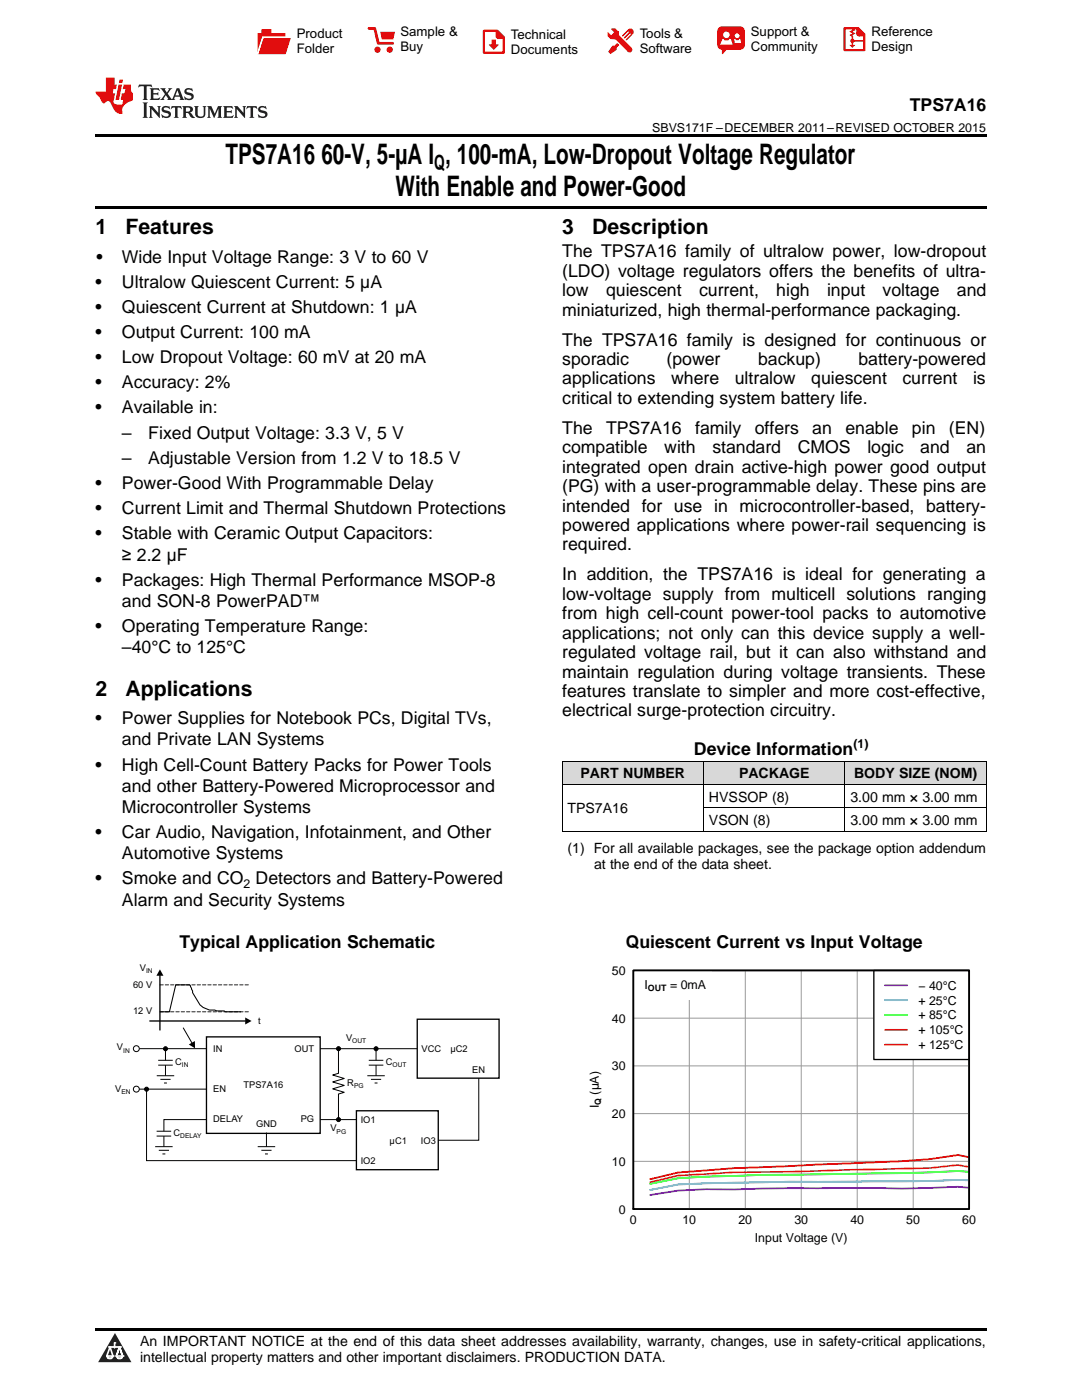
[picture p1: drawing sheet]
<svg xmlns="http://www.w3.org/2000/svg" width="216mm" height="279mm" viewBox="0 0 216 279" stroke-linecap="round" stroke-linejoin="round" font-family="sans-serif">
<defs><g id="words">
<g font-size="5.6">
<text x="45" y="32.8">TPS7A16</text>
<text x="64.1" y="32.8">60-V, 5-µA I , 100-mA, Low-Dropout Voltage Regulator</text>
<text x="78.9" y="39.2">With Enable and Power-Good</text>
</g>
<g font-size="4.2">
<text x="86.6" y="33.9">Q</text>
<text x="19" y="46.7">1</text>
<text x="25" y="46.7">Features</text>
<text x="112.2" y="46.7">3</text>
<text x="118.2" y="46.7">Description</text>
<text x="19" y="138.8">2</text>
<text x="25" y="138.8">Applications</text>
</g>
<g font-size="3.5">
<text x="181.5" y="22.2">TPS7A16</text>
<text x="19.2" y="52.4">•</text>
<text x="24.3" y="52.4">Wide Input Voltage Range: 3 V to 60 V</text>
<text x="112.2" y="51.4">The TPS7A16 family of ultralow power, low-dropout</text>
<text x="19" y="57.4">•</text>
<text x="24.3" y="57.4">Ultralow Quiescent Current: 5 µA</text>
<text x="112.2" y="55.2">(LDO) voltage regulators offers the benefits of ultra-</text>
<text x="112.2" y="59.1">low</text>
<text x="120.9" y="59.1">quiescent</text>
<text x="139.5" y="59.1">current,</text>
<text x="154.9" y="59.1">high</text>
<text x="165" y="59.1">input</text>
<text x="176.1" y="59.1">voltage</text>
<text x="190.9" y="59.1">and</text>
<text x="19" y="62.4">•</text>
<text x="24.3" y="62.4">Quiescent Current at Shutdown: 1 µA</text>
<text x="112.2" y="63">miniaturized, high thermal-performance packaging.</text>
<text x="19" y="67.5">•</text>
<text x="24.3" y="67.5">Output Current: 100 mA</text>
<text x="112.2" y="69">The TPS7A16 family is designed for continuous or</text>
<text x="19" y="72.5">•</text>
<text x="19" y="77.5">•</text>
<text x="24.3" y="72.5">Low Dropout Voltage: 60 mV at 20 mA</text>
<text x="24.3" y="77.5">Accuracy: 2%</text>
<text x="112.2" y="72.8">sporadic</text>
<text x="112.2" y="76.7">applications</text>
<text x="133" y="72.8">(power</text>
<text x="133.9" y="76.7">where</text>
<text x="146.6" y="76.7">ultralow</text>
<text x="151.3" y="72.8">backup)</text>
<text x="161.9" y="76.7">quiescent</text>
<text x="171.3" y="72.8">battery-powered</text>
<text x="180.1" y="76.7">current</text>
<text x="194.2" y="76.7">is</text>
<text x="19" y="82.5">•</text>
<text x="24.3" y="82.5">Available in:</text>
<text x="112.2" y="80.6">critical to extending system battery life.</text>
<text x="24.3" y="87.6">–</text>
<text x="29.6" y="87.6">Fixed Output Voltage: 3.3 V, 5 V</text>
<text x="112.2" y="86.6">The</text>
<text x="120.9" y="86.6">TPS7A16</text>
<text x="138.7" y="86.6">family</text>
<text x="150.6" y="86.6">offers</text>
<text x="162.1" y="86.6">an</text>
<text x="168.7" y="86.6">enable</text>
<text x="182" y="86.6">pin</text>
<text x="189.4" y="86.6">(EN)</text>
<text x="24.3" y="92.6">–</text>
<text x="29.6" y="92.6">Adjustable Version from 1.2 V to 18.5 V</text>
<text x="112.2" y="90.5">compatible</text>
<text x="112.2" y="94.3">integrated open drain active-high power good output</text>
<text x="132.6" y="90.5">with</text>
<text x="142.1" y="90.5">standard</text>
<text x="159.2" y="90.5">CMOS</text>
<text x="173.1" y="90.5">logic</text>
<text x="183.6" y="90.5">and</text>
<text x="192.8" y="90.5">an</text>
<text x="19" y="97.6">•</text>
<text x="24.3" y="97.6">Power-Good With Programmable Delay</text>
<text x="112.2" y="98.2">(PG) with a user-programmable delay. These pins are</text>
<text x="19" y="102.7">•</text>
<text x="19" y="107.7">•</text>
<text x="24.3" y="102.7">Current Limit and Thermal Shutdown Protections</text>
<text x="24.3" y="107.7">Stable with Ceramic Output Capacitors:</text>
<text x="112.2" y="102.1">intended for use in microcontroller-based, battery-</text>
<text x="112.2" y="106">powered applications where power-rail sequencing is</text>
<text x="24.3" y="111.9">≥ 2.2 µF</text>
<text x="112.2" y="109.9">required.</text>
<text x="19" y="116.9">•</text>
<text x="24.3" y="116.9">Packages: High Thermal Performance MSOP-8</text>
<text x="112.2" y="115.8">In addition, the TPS7A16 is ideal for generating a</text>
<text x="112.2" y="119.7">low-voltage supply from multicell solutions ranging</text>
<text x="24.3" y="121.1">and SON-8 PowerPAD™</text>
<text x="112.2" y="123.6">from high cell-count power-tool packs to automotive</text>
<text x="19" y="126.2">•</text>
<text x="24.3" y="126.2">Operating Temperature Range:</text>
<text x="24.3" y="130.4">–40°C to 125°C</text>
<text x="112.2" y="127.5">applications; not only can this device supply a well-</text>
<text x="112.2" y="131.3">regulated voltage rail, but it can also withstand and</text>
<text x="112.2" y="135.2">maintain regulation during voltage transients. These</text>
<text x="112.2" y="139.1">features translate to simpler and more cost-effective,</text>
<text x="112.2" y="143">electrical surge-protection circuitry.</text>
<text x="19" y="144.5">•</text>
<text x="24.3" y="144.5">Power Supplies for Notebook PCs, Digital TVs,</text>
<text x="24.3" y="148.8">and Private LAN Systems</text>
<text x="19" y="153.8">•</text>
<text x="24.3" y="153.8">High Cell-Count Battery Packs for Power Tools</text>
<text x="138.5" y="150.7">Device Information</text>
<text x="24.3" y="158">and other Battery-Powered Microprocessor and</text>
<text x="19" y="167.3">•</text>
<text x="24.3" y="162.2">Microcontroller Systems</text>
<text x="24.3" y="167.3">Car Audio, Navigation, Infotainment, and Other</text>
<text x="24.3" y="171.5">Automotive Systems</text>
<text x="19" y="176.5">•</text>
<text x="24.3" y="176.5">Smoke and CO Detectors and Battery-Powered</text>
<text x="24.3" y="180.7">Alarm and Security Systems</text>
<text x="35.8" y="189.3">Typical Application Schematic</text>
<text x="124.8" y="189.3">Quiescent Current vs Input Voltage</text>
</g>
<g font-size="2.8">
<text x="115.8" y="155.4">PART NUMBER</text>
<text x="147.5" y="155.4">PACKAGE</text>
<text x="170.4" y="155.4">BODY SIZE (NOM)</text>
<text x="141.5" y="160">HVSSOP (8)</text>
<text x="169.7" y="160">3.00 mm × 3.00 mm</text>
<text x="113.2" y="162.3">TPS7A16</text>
<text x="141.5" y="164.7">VSON (8)</text>
<text x="169.7" y="164.7">3.00 mm × 3.00 mm</text>
<text x="113.2" y="170.2">(1) For all available packages, see the package option addendum</text>
<text x="118.5" y="173.4">at the end of the data sheet.</text>
<text x="27.9" y="268.6">An IMPORTANT NOTICE at the end of this data sheet addresses availability, warranty, changes, use in safety-critical applications,</text>
<text x="27.9" y="271.8">intellectual property matters and other important disclaimers. PRODUCTION DATA.</text>
</g>
<g font-size="2.6">
<text x="59.2" y="7.6">Product</text>
<text x="59.2" y="10.6">Folder</text>
<text x="79.9" y="7.3">Sample &amp;</text>
<text x="79.9" y="10.2">Buy</text>
<text x="102" y="7.8">Technical</text>
<text x="102" y="10.8">Documents</text>
<text x="127.6" y="7.6">Tools &amp;</text>
<text x="127.6" y="10.6">Software</text>
<text x="149.8" y="7.2">Support &amp;</text>
<text x="149.8" y="10.2">Community</text>
<text x="173.9" y="7.3">Reference</text>
<text x="173.9" y="10.2">Design</text>
</g>
<g font-size="2.5">
<text x="130.1" y="26.3">SBVS171F –DECEMBER 2011–REVISED OCTOBER 2015</text>
<text x="170.3" y="149.3">(1)</text>
<text x="48.6" y="177.2">2</text>
<text x="122.1" y="194.6">50</text>
<text x="128.6" y="197.3">I</text>
<text x="133.7" y="197.3">= 0mA</text>
<text x="183.3" y="197.5">− 40°C</text>
<text x="183.3" y="200.5">+ 25°C</text>
<text x="183.3" y="203.5">+ 85°C</text>
<text x="122.1" y="204.1">40</text>
<text x="183.3" y="206.4">+ 105°C</text>
<text x="183.3" y="209.4">+ 125°C</text>
<text x="122.1" y="213.6">30</text>
<text x="119.5" y="221.2" transform="rotate(-90 119.5 221.2)">I</text>
<text x="119.5" y="218.4" transform="rotate(-90 119.5 218.4)">(µA)</text>
<text x="122.1" y="223.1">20</text>
<text x="122.1" y="232.7">10</text>
<text x="123.5" y="242.2">0</text>
<text x="125.7" y="244.3">0</text>
<text x="136.2" y="244.3">10</text>
<text x="147.3" y="244.3">20</text>
<text x="158.5" y="244.3">30</text>
<text x="169.7" y="244.3">40</text>
<text x="180.8" y="244.3">50</text>
<text x="192" y="244.3">60</text>
<text x="150.6" y="247.9">Input Voltage (V)</text>
</g>
<g font-size="1.9">
<text x="26.6" y="197.2">60 V</text>
<text x="27.9" y="193.7">V</text>
<text x="26.6" y="202.3">12 V</text>
<text x="23.3" y="209.5">V</text>
<text x="42.5" y="210">IN</text>
<text x="51.5" y="204.4">t</text>
<text x="58.8" y="209.9">OUT</text>
<text x="69" y="207.7">V</text>
<text x="84.1" y="210">VCC</text>
<text x="34.9" y="212.5">C</text>
<text x="77" y="212.5">C</text>
<text x="89.9" y="210">µC2</text>
<text x="94.2" y="214">EN</text>
<text x="23" y="217.9">V</text>
<text x="42.5" y="218">EN</text>
<text x="48.6" y="217.2">TPS7A16</text>
<text x="69.3" y="216.7">R</text>
<text x="34.6" y="226.7">C</text>
<text x="42.5" y="223.9">DELAY</text>
<text x="51.1" y="224.9">GND</text>
<text x="60" y="223.9">PG</text>
<text x="65.9" y="225.7">V</text>
<text x="72" y="224.1">IO1</text>
<text x="72" y="232.3">IO2</text>
<text x="77.8" y="228.3">µC1</text>
<text x="84" y="228.2">IO3</text>
</g>
<g font-size="1.8">
<text x="129.3" y="197.7">OUT</text>
<text x="119.9" y="220.5" transform="rotate(-90 119.9 220.5)">Q</text>
</g>
<g font-size="1.3">
<text x="29.2" y="194.2">IN</text>
<text x="70.3" y="208.2">OUT</text>
<text x="24.6" y="210.1">IN</text>
<text x="36.3" y="213">IN</text>
<text x="78.3" y="213">OUT</text>
<text x="24.2" y="218.4">EN</text>
<text x="70.6" y="217.2">PG</text>
<text x="36" y="227.2">DELAY</text>
<text x="67.2" y="226.3">PG</text>
</g>
</g></defs>
<g fill="#d8d8d8">
<path d="M112.2 152h28.2v4.6h-28.2z"/>
<path d="M140.4 152h28.2v4.6h-28.2z"/>
<path d="M168.6 152h28.2v4.6h-28.2z"/>
</g>
<path d="M22.9 266l3.3 5.9h-6.6z" fill="#231f20"/>
<path d="M21.3 270.6h1.2l-.3 .5h-.3a.53 .53 0 0 1-.6-.5z" fill-rule="evenodd" fill="#fff"/>
<path d="M21.3 270.6h1.2l-.3 .5h-.3a.53 .53 0 0 1-.6-.5z" fill="none" stroke="#231f20" stroke-width=".33"/>
<path d="M21.3 270.6l1.2 .1-.3 .4h-.5z" fill="none" stroke="#fff" stroke-width=".33"/>
<path d="M22.9 268.9h.1" fill="none" stroke="#fff" stroke-width=".33"/>
<path d="M22.9 268v.9z" fill="#fff"/>
<path d="M22.9 268v.9z" fill="none" stroke="#fff" stroke-width=".33"/>
<circle cx="22.9" cy="268" r=".16" fill="#fff"/>
<path d="M21.8 268.8h.1" fill="none" stroke="#fff" stroke-width=".33"/>
<path d="M21.8 268.8h2.2z" fill="#fff"/>
<path d="M21.8 268.8h2.2z" fill="none" stroke="#fff" stroke-width=".33"/>
<circle cx="24" cy="268.8" r=".16" fill="#fff"/>
<path d="M23.2 270.6h.1" fill="none" stroke="#fff" stroke-width=".33"/>
<path d="M23.8 268.8l-.6 1.8z" fill="#fff"/>
<path d="M23.8 268.8l-.6 1.8z" fill="none" stroke="#fff" stroke-width=".33"/>
<path d="M23.8 268.8l.7 1.8z" fill="#fff"/>
<path d="M23.8 268.8l.7 1.8z" fill="none" stroke="#fff" stroke-width=".33"/>
<path d="M24.4 270.6h.1" fill="none" stroke="#fff" stroke-width=".33"/>
<circle cx="21.3" cy="270.6" r=".16" fill="#fff"/>
<path d="M22 268.8l-.7 1.8z" fill="#fff"/>
<path d="M22 268.8l-.7 1.8z" fill="none" stroke="#fff" stroke-width=".33"/>
<path d="M22 268.8l.5 1.8z" fill="#fff"/>
<path d="M22 268.8l.5 1.8z" fill="none" stroke="#fff" stroke-width=".33"/>
<circle cx="22.5" cy="270.6" r=".16" fill="#fff"/>
<path d="M23.3 270.6h1.2a.63 .63 0 0 1-.6 .5 .63 .63 0 0 1-.6-.5z" fill-rule="evenodd" fill="#fff"/>
<path d="M23.3 270.6h1.2a.63 .63 0 0 1-.6 .5 .63 .63 0 0 1-.6-.5z" fill="none" stroke="#231f20" stroke-width=".33"/>
<path d="M23.3 270.6h1.2l-.4 .5h-.5z" fill="none" stroke="#fff" stroke-width=".33"/>
<path d="M23.2 270.6h.1" fill="none" stroke="#fff" stroke-width=".33"/>
<circle cx="24.5" cy="270.6" r=".16" fill="#fff"/>
<path d="M19 265.1h177.8v.5h-177.8z" fill="#000"/>
<path d="M126.4 193.7h67v47.6h-67z" fill="none" stroke="#000" stroke-width=".26"/>
<path d="M126.4 193.7h67v47.6h-67zM137.5 193.7v47.6M148.7 193.7v47.6M159.9 193.7v47.6M171 193.7v47.6M182.2 193.7v47.6M126.4 212.7h67M126.4 203.2h67M126.4 231.8h67M126.4 222.2h67" fill="none" stroke="#999" stroke-width=".2"/>
<path d="M193.4 237l-2.3-.2-11.1 .4-11.2-.1-27.9 .2-5.6 .3-5.6 .9" fill="none" stroke="#9400d3" stroke-width=".35"/>
<path d="M193.4 235.6l-2.3-.1-11.1 .3a982.1 982.1 0 0 0-44.7 .6l-5.6 1.1" fill="none" stroke="#00bfff" stroke-width=".35"/>
<path d="M193.4 233.9l-2.3-.2-11.1 .4-27.9 .4-11.2 .3-5.6 .3-5.6 1.2" fill="none" stroke="#0f0" stroke-width=".35"/>
<path d="M193.4 232.9l-2.3-.4-5.5 .6-28 .7a227.2 227.2 0 0 0-22.3 .8l-5.6 1.3" fill="none" stroke="#ee7600" stroke-width=".35"/>
<path d="M193.4 231l-2.3-.5-5.5 .8-5.6 .4-22.4 1a273.5 273.5 0 0 0-22.3 1.3l-5.6 1.3" fill="none" stroke="#f00" stroke-width=".35"/>
<path d="M174.4 193.7h19v17.8h-19z" fill="#fff"/>
<path d="M174.4 193.7h19v17.8h-19z" fill="none" stroke="#000" stroke-width=".26"/>
<path d="M176.6 196.6h4.4" fill="none" stroke="#9400d3" stroke-width=".35"/>
<path d="M176.6 199.6h4.4" fill="none" stroke="#00bfff" stroke-width=".35"/>
<path d="M176.6 202.6h4.4" fill="none" stroke="#0f0" stroke-width=".35"/>
<path d="M176.6 205.5h4.4" fill="none" stroke="#ee7600" stroke-width=".35"/>
<path d="M176.6 208.5h4.4" fill="none" stroke="#f00" stroke-width=".35"/>
<path d="M126.4 193.7h15.6v5.9h-15.6z" fill="#fff"/>
<path d="M126.4 193.7h67v47.6h-67z" fill="none" stroke="#000" stroke-width=".35"/>
<path d="M31.9 196.5h17.7M31.9 201.9h17.7" fill="none" stroke="#231f20" stroke-width=".2" stroke-dasharray=".7 .4"/>
<path d="M41.2 206.9h22.7v19.3h-22.7z" fill="none" stroke="#000" stroke-width=".27"/>
<g fill="none" stroke="#000" stroke-width=".2">
<path d="M27.6 217.4h13.6M27.8 209.3h13.4M31.3 214.7h3.5M31.6 212.6h2.9M31.6 211.6h2.9M32 215.4h2M32.7 216.1h.6M33 209.3v2.3M33 212.6v2.1M63.9 209.3h19.4M53.2 226v2.8"/>
<circle cx="33" cy="209.3" r=".4"/>
</g>
<circle cx="33" cy="209.3" r=".4" fill="#000"/>
<circle cx="27.2" cy="209.3" r=".59" fill="#fff"/>
<circle cx="27.2" cy="209.3" r=".59" fill="none" stroke="#000" stroke-width=".2"/>
<circle cx="27.2" cy="217.4" r=".59" fill="#fff"/>
<g fill="none" stroke="#000" stroke-width=".2">
<path d="M112.2 156.6h84.6M112.2 151.9h84.6M112.2 151.9v14M140.4 151.9v14M168.6 151.9v14M196.8 151.9v14M112.2 165.9h84.6M140.4 161.2h56.4M29.2 217.4v14.2h41.9M36.5 205.1l1.8 3.1M67.5 209.3v4.9l-1.1 .3 2.3 .7-2.3 .7 2.3 .7-2.3 .7 2.3 .7-1.2 .3v4.9M73.3 214.7h3.5"/>
<path d="M73.6 212.6h2.9M73.6 211.6h2.9M74 215.4h2.1M74.7 216.1h.6M75 209.3v2.3M75 212.6v2.1M95.5 215.2v12.4h-8.1M31 228.8h3.4M31.3 226.7h2.9M31.3 225.8h2.9M31.7 229.6h2M32.4 230.3h.6"/>
<path d="M32.7 226.7v2.1M41.2 223.4h-8.5v2.4M51.4 228.8h3.5M52.2 229.6h2M52.9 230.3h.6M63.9 223.4h7.2"/>
<circle cx="27.2" cy="217.4" r=".59"/>
<circle cx="29.2" cy="217.4" r=".4"/>
<circle cx="67.5" cy="209.3" r=".4"/>
<circle cx="75" cy="209.3" r=".4"/>
<circle cx="67.5" cy="223.4" r=".4"/>
</g>
<g fill="#000">
<path d="M31.9 193.5l.7 1.2h-1.4zM37.7 208.5l1.2-.7v1.4zM48.9 203.1l1.3 .7-1.3 .7z"/>
<circle cx="29.2" cy="217.4" r=".4"/>
<circle cx="67.5" cy="209.3" r=".4"/>
<circle cx="75" cy="209.3" r=".4"/>
<circle cx="67.5" cy="223.4" r=".4"/>
</g>
<path d="M31.9 194.6v11.1M29.8 203.8h19.2M83.3 203.4h16.3v11.8h-16.3zM71.1 221.7h16.3v11.7h-16.3z" fill="none" stroke="#000" stroke-width=".27"/>
<path d="M31.9 201.9h1.9l1.3-5.4h2.7l.4 .7a7.8 7.8 0 0 0 1.5 3 3.1 3.1 0 0 0 3.1 1.4l.5 .2h1.4l.2 .1h3.2" fill="none" stroke="#000" stroke-width=".21"/>
<path d="M19 26.8h177.8v.6h-177.8zM19 41.2h177.8v.5h-177.8zM112.2 165.9h.1zM168.5 165.9h.1zM196.7 165.9h.1z" fill="#000"/>
<path d="M27.7 16.9l-.1 .6 .6-.3h.5v.2v2.2l-.2 .4h1l-.2-.4v-2.2v-.2h.5l.6 .3-.2-.6zM29.9 17.6l.2 .4v1.6l-.2 .4h1.9l.1-.6a1.09 1.09 0 0 1-1.3 .1v-.6h.6l.4 .2v-.7l-.2 .2h-.8v-.6l.2-.1a1.01 1.01 0 0 1 1 .3l-.1-.6zM32 17.6l.9 1.2-1 1.2h.9l-.2-.3 .5-.7 .5 .7-.3 .3h1.7l-.2-.3 .1-.4h1l.1 .4-.2 .3h1l-.3-.4-.7-2h-.5l-1 2.2-.8-1.1 .9-1.1h-.9l.2 .2-.4 .7-.4-.7 .2-.2zM35.4 18l.4 1h-.8zM37 17.7a.66 .66 0 0 0-.2 .8 .66 .66 0 0 0 .6 .4l.7 .2 .1 .2a.8 .8 0 0 1-.7 .4 .8 .8 0 0 1-.7-.5l.1 .8 .2-.2a.94 .94 0 0 0 1.1 .1 .94 .94 0 0 0 .4-.9 1.48 1.48 0 0 0-1.3-.6v-.4a1.1 1.1 0 0 1 1.2 .2l-.2-.6-.2 .1-.5-.1zM28.5 20.4l.2 .4v2.3l-.2 .4h1l-.2-.4v-2.3l.2-.4zM29.7 21.2l.2 .4v1.5l-.2 .4h.8l-.3-.4 .1-1.3 1.6 1.8v-2l.2-.4h-.7l.2 .2v1.1l-1.2-1.3zM32.5 21.3a.66 .66 0 0 0-.2 .8 .66 .66 0 0 0 .6 .4l.6 .2 .2 .2a.8 .8 0 0 1-.8 .4 .8 .8 0 0 1-.7-.5l.2 .7 .2-.1a.94 .94 0 0 0 1 .1 .94 .94 0 0 0 .5-1 1.47 1.47 0 0 0-1.3-.6l-.1-.3a1.1 1.1 0 0 1 1.3 .2l-.2-.6-.2 .1-.5-.2zM34.3 21.2l-.2 .6a.64 .64 0 0 1 .8-.3v1.6l-.2 .4h1l-.3-.4 .1-1.6a.66 .66 0 0 1 .8 .3l-.2-.6zM36.3 21.2l.3 .4v1.5l-.3 .4h1l-.2-.2v-.7h.5l.1 .1a.8 .8 0 0 0 1.2 .7l-1-1a.62 .62 0 0 0 .6-.5 .62 .62 0 0 0-.6-.7zM37.1 21.5h.1a.48 .48 0 0 1 .6 0 .48 .48 0 0 1 .1 .6l-.2 .1-.6 .1zM38.7 21.2l.2 .2a2.29 2.29 0 0 0 .4 2 1.05 1.05 0 0 0 1.7-.7v-1.3l.2-.2h-.8l.2 .4v1.1a.61 .61 0 0 1-.6 .6 .61 .61 0 0 1-.6-.6v-1.1l.3-.4zM41.3 21.2l.3 .4v1.5l-.3 .4h.8l-.2-.4v-1.4l.8 1.9 .9-1.9v1.4l-.2 .4h.9l-.2-.4v-1.5l.2-.4h-.8l-.7 1.5-.6-1.5zM44.5 21.2l.2 .4v1.5l-.2 .4h1.9l.2-.6a1.1 1.1 0 0 1-1.4 .2v-.7h.6l.4 .2v-.6l-.2 .1-.8 .1v-.6l.2-.1a1.02 1.02 0 0 1 1.1 .2l-.2-.5zM46.7 21.2l.2 .4v1.5l-.2 .4h.8l-.3-.4 .1-1.3 1.6 1.8v-2l.2-.4h-.7l.2 .2v1.1l-1.2-1.3zM49.3 21.2l-.1 .6a.64 .64 0 0 1 .8-.3v1.6l-.3 .4h1l-.2-.4v-1.6a.66 .66 0 0 1 .8 .3l-.1-.6zM51.7 21.3a.66 .66 0 0 0-.2 .7 .66 .66 0 0 0 .7 .5l.6 .2 .1 .2a.8 .8 0 0 1-.7 .4 .8 .8 0 0 1-.7-.5l.1 .7 .2-.1a.94 .94 0 0 0 1.1 .1 .94 .94 0 0 0 .4-1 1.48 1.48 0 0 0-1.2-.6l-.1-.3a1.1 1.1 0 0 1 1.2 .2l-.2-.6-.1 .1-.6-.2z" fill="#231f20"/>
<path d="M21.1 15.5v2.8h-2v.4l.9 .9a.96 .96 0 0 0 1 1 .59 .59 0 0 1 .5-.4 .59 .59 0 0 1 .5 .3l.4 .8a1.61 1.61 0 0 0 2.1 1.3 1.63 1.63 0 0 1 1.1-2.2l.9-.3v-1.5a1.6 1.6 0 0 1-.4-1.7h-1.4l-.2 .9h.5l-.2 .8h-.5l-.2 1v.3h.5l-.2 .9h-.7a.74 .74 0 0 1-1-.6l.3-1.6h-.5l.2-.8h.5l.1-.9h-.4v-1.4zM23.7 16.9l-.7 3h.8l.6-3zM23.8 15.9l-.1 .7h.7l.2-.7z" fill="#ee1d23"/>
<g fill="#d60000">
<path d="M52.2 5.8h2v.8h2.7v4.2h-5.5v-4.2h.8z" fill-rule="evenodd"/>
<path d="M52.5 7.5h5.6l-1.1 3.3h-5.6z" fill-rule="evenodd"/>
</g>
<path d="M52.4 7.4h5.7v.1h-5.6l-1.1 3.3z" fill-rule="evenodd" fill="#fff"/>
<path d="M52.4 7.4h5.7v.1h-5.6l-1.1 3.3z" fill="none" stroke="#fff" stroke-width=".2"/>
<path d="M73.6 5.7h1.2l.7 2.9h2.8" fill="none" stroke="#d60000" stroke-width=".55"/>
<g fill="#d60000">
<path d="M75.9 6.3h2.9l-.3 1.6h-2.3z" fill-rule="evenodd"/>
<circle cx="75.3" cy="9.9" r=".62"/>
<circle cx="77.8" cy="9.9" r=".62"/>
</g>
<path d="M96.6 6.2h2.7l1.2 1.2v3.1h-3.9z" fill="none" stroke="#d60000" stroke-width=".44"/>
<g fill="#d60000">
<path d="M98.1 7.9h.8v1h.6l-1 1.1-.9-1v-.1h.5z" fill-rule="evenodd"/>
<path d="M98.9 6.2h.4l1.2 1.2v.4h-1.2l-.4-.4z" fill-rule="evenodd"/>
<path d="M122 5.7h.8l.6 .6 .1 .7 2.5 2.5-.7 .8-2.4-2.3-1.1-.2-.6-.6v-.8l.8 .6 .4-.4v-.2l-.4-.5z" fill-rule="evenodd"/>
<path d="M122.2 9.1h.5l.5-.5 .4 .4-.5 .5-.1 .4-1.2 .9-.4-.5z" fill-rule="evenodd"/>
<path d="M125.3 5.9a.67 .67 0 0 1 1 0 .67 .67 0 0 1 0 .9z" fill-rule="evenodd"/>
<path d="M125.3 5.9l1 .9-1.2 1.2h-.2v-.2l.9-.9 .1-.2h-.2l-1 1h-.2v-.2l1-1v-.2h-.2l-1 1h-.2v-.2z" fill-rule="evenodd"/>
<circle cx="125.6" cy="9.9" r=".54"/>
</g>
<path d="M123.4 6.3l-.1 .7" fill="none" stroke="#d60000" stroke-width=".2"/>
<g fill="#d60000">
<path d="M143.4 5.5l.7-.2h3.6a.95 .95 0 0 1 .9 .9v2.8a.95 .95 0 0 1-.9 .9h-3.6a.95 .95 0 0 1-1-.9v-2.8z" fill-rule="evenodd"/>
<path d="M144 9.9h1l-.8 .9h-.2z" fill-rule="evenodd"/>
</g>
<g fill="#fff">
<path d="M146.6 8.6h1.3z"/>
<path d="M144.1 7.8h.3l.1 .2h.8l.2-.2h.3l.4 1.1h-2.5z" fill-rule="evenodd"/>
<path d="M146.5 7.8h.2l.2 .2h.5l.1-.2h.2l.2 .8h-1.3z" fill-rule="evenodd"/>
<circle cx="144.9" cy="6.9" r=".65"/>
<circle cx="147.1" cy="7.1" r=".48"/>
</g>
<path d="M168.5 5.6h2.7l1.3 1.3v3.1h-4z" fill="none" stroke="#d60000" stroke-width=".44"/>
<path d="M170.1 7.3v1.8M170.1 8.1h2.3" fill="none" stroke="#d60000" stroke-width=".3"/>
<g fill="#d60000">
<path d="M170.9 5.6h.3l1.3 1.3v.4h-1.1l-.5-.6z" fill-rule="evenodd"/>
<circle cx="170.1" cy="8.1" r=".42"/>
<circle cx="171.4" cy="6.7" r=".55"/>
</g>
<g fill="#d60000">
<path d="M169.5 9h1.2l-.6 .5z"/>
<path d="M169.8 5.8h.6l.3 .2-.6 .3 .6 .4-.7 .3 .2 .3h-.2l-.5-.3 .6-.3-.6-.4 .6-.3z"/>
</g>
<use href="#words"/>
</svg>
